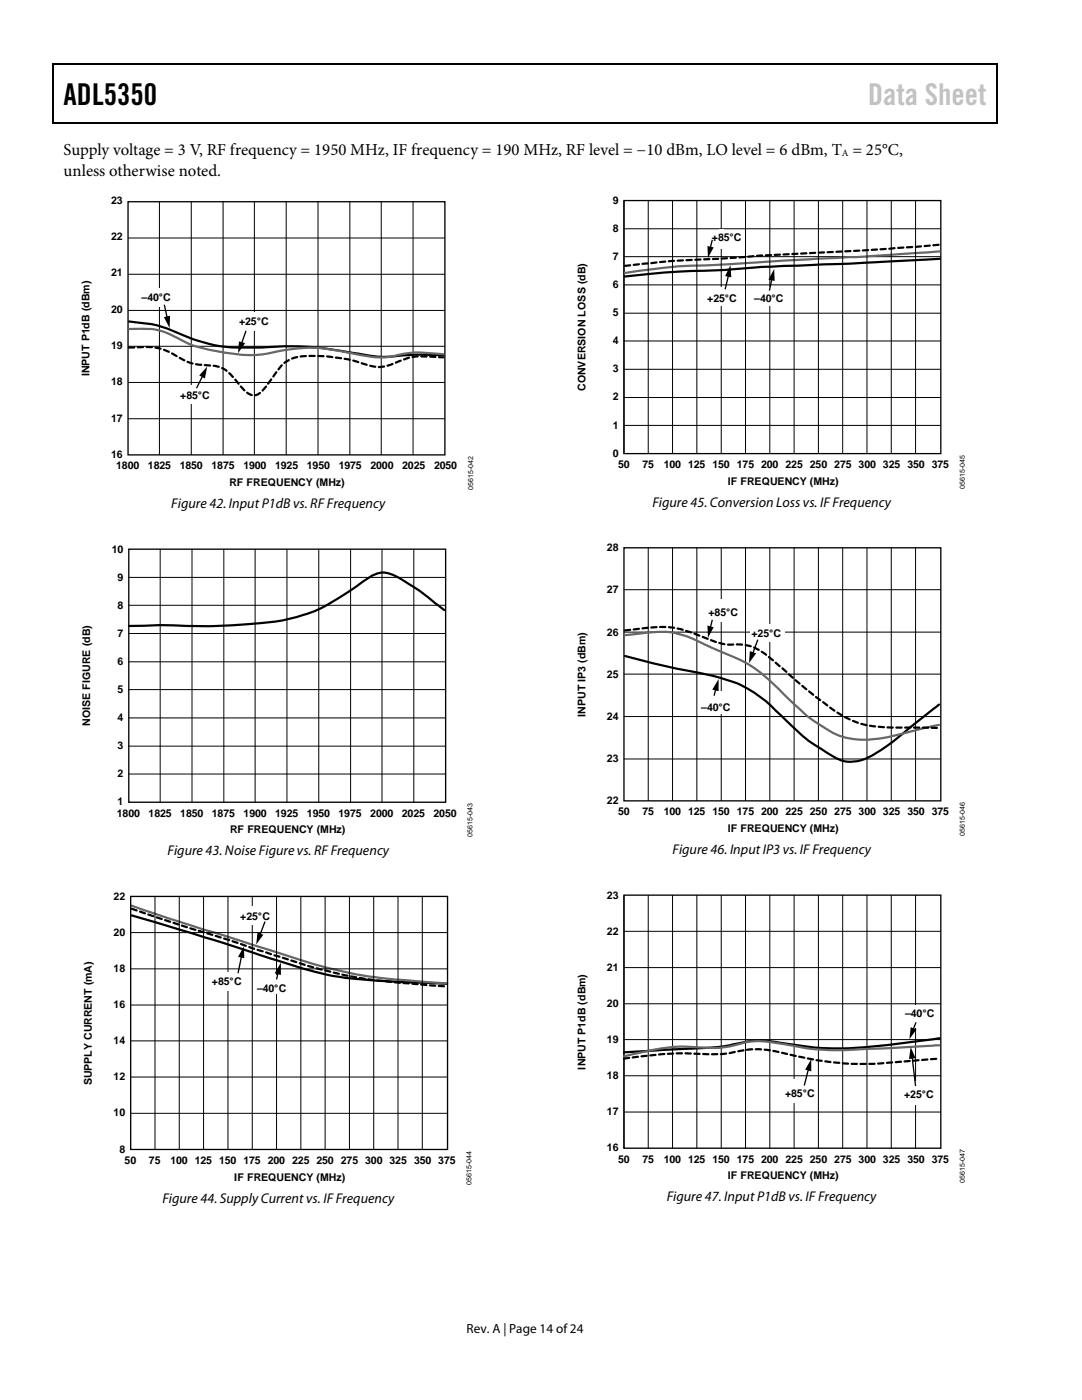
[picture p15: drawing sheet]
<svg xmlns="http://www.w3.org/2000/svg" width="216mm" height="279mm" viewBox="0 0 216 279" stroke-linecap="round" stroke-linejoin="round" font-family="sans-serif">
<defs><g id="words">
<text font-size="6" x="12.7" y="21">ADL5350</text>
<text font-size="6" fill="#c0c0c0" x="173.2" y="21">Data Sheet</text>
<g font-size="3.3">
<text x="12.7" y="30.9">Supply voltage = 3 V, RF frequency = 1950 MHz, IF frequency = 190 MHz, RF level = −10 dBm, LO level = 6 dBm, T = 25°C,</text>
<text x="12.7" y="35.2">unless otherwise noted.</text>
</g>
<g font-size="2.8">
<text x="34.2" y="101.4">Figure 42. Input P1dB vs. RF Frequency</text>
<text x="130.2" y="101.1">Figure 45. Conversion Loss vs. IF Frequency</text>
<text x="33.4" y="170.7">Figure 43. Noise Figure vs. RF Frequency</text>
<text x="134.2" y="170.4">Figure 46. Input IP3 vs. IF Frequency</text>
<text x="133" y="239.8">Figure 47. Input P1dB vs. IF Frequency</text>
<text x="32.4" y="240">Figure 44. Supply Current vs. IF Frequency</text>
</g>
<text font-size="2.6" x="93.1" y="266">Rev. A | Page 14 of 24</text>
<g font-size="2.1">
<text x="22.2" y="40.7">23</text>
<text x="122.3" y="40.7">9</text>
<text x="22.2" y="47.9">22</text>
<text x="122.3" y="46.3">8</text>
<text x="122.3" y="51.9">7</text>
<text x="142" y="48.2">+85°C</text>
<text x="22.2" y="55.2">21</text>
<text x="122.3" y="57.5">6</text>
<text x="22.2" y="62.4">20</text>
<text x="28.3" y="60.1">–40°C</text>
<text x="47.7" y="64.8">+25°C</text>
<text x="122.3" y="63.1">5</text>
<text x="141.1" y="60.2">+25°C</text>
<text x="150.5" y="60.2">–40°C</text>
<text x="22.2" y="69.7">19</text>
<text x="122.3" y="68.7">4</text>
<text x="17.8" y="75.1" transform="rotate(-90 17.8 75.1)">INPUT P1dB (dBm)</text>
<text x="22.2" y="76.9">18</text>
<text x="116.8" y="78" transform="rotate(-90 116.8 78)">CONVERSION LOSS (dB)</text>
<text x="122.3" y="74.3">3</text>
<text x="36" y="79.7">+85°C</text>
<text x="122.3" y="79.9">2</text>
<text x="22.2" y="84.1">17</text>
<text x="122.3" y="85.5">1</text>
<text x="22.2" y="91.4">16</text>
<text x="23.2" y="93.7">1800</text>
<text x="29.5" y="93.7">1825</text>
<text x="35.9" y="93.7">1850</text>
<text x="42.2" y="93.7">1875</text>
<text x="48.6" y="93.7">1900</text>
<text x="54.9" y="93.7">1925</text>
<text x="61.2" y="93.7">1950</text>
<text x="67.6" y="93.7">1975</text>
<text x="73.9" y="93.7">2000</text>
<text x="80.3" y="93.7">2025</text>
<text x="86.6" y="93.7">2050</text>
<text x="122.3" y="91.1">0</text>
<text x="123.3" y="93.4">50</text>
<text x="128.2" y="93.4">75</text>
<text x="132.4" y="93.4">100</text>
<text x="137.3" y="93.4">125</text>
<text x="142.2" y="93.4">150</text>
<text x="147" y="93.4">175</text>
<text x="151.9" y="93.4">200</text>
<text x="156.8" y="93.4">225</text>
<text x="161.6" y="93.4">250</text>
<text x="166.5" y="93.4">275</text>
<text x="171.3" y="93.4">300</text>
<text x="176.2" y="93.4">325</text>
<text x="181.1" y="93.4">350</text>
<text x="185.9" y="93.4">375</text>
<text x="45.8" y="97">RF FREQUENCY (MHz)</text>
<text x="145.2" y="96.7">IF FREQUENCY (MHz)</text>
<text x="22.3" y="110.3">10</text>
<text x="121.1" y="110">28</text>
<text x="23.5" y="115.9">9</text>
<text x="121.1" y="118.4">27</text>
<text x="23.5" y="121.5">8</text>
<text x="141.4" y="122.9">+85°C</text>
<text x="23.5" y="127.1">7</text>
<text x="121.1" y="126.8">26</text>
<text x="149.9" y="127.1">+25°C</text>
<text x="23.5" y="132.7">6</text>
<text x="121.1" y="135.2">25</text>
<text x="23.5" y="138.3">5</text>
<text x="23.5" y="143.9">4</text>
<text x="116.8" y="143" transform="rotate(-90 116.8 143)">INPUT IP3 (dBm)</text>
<text x="121.1" y="143.6">24</text>
<text x="139.9" y="141.9">–40°C</text>
<text x="18" y="144.9" transform="rotate(-90 18 144.9)">NOISE FIGURE (dB)</text>
<text x="23.5" y="149.5">3</text>
<text x="23.5" y="155.1">2</text>
<text x="121.1" y="152">23</text>
<text x="23.5" y="160.7">1</text>
<text x="121.1" y="160.4">22</text>
<text x="23.3" y="163">1800</text>
<text x="29.7" y="163">1825</text>
<text x="36" y="163">1850</text>
<text x="42.3" y="163">1875</text>
<text x="45.9" y="166.3">RF FREQUENCY (MHz)</text>
<text x="48.6" y="163">1900</text>
<text x="54.9" y="163">1925</text>
<text x="61.2" y="163">1950</text>
<text x="67.6" y="163">1975</text>
<text x="73.9" y="163">2000</text>
<text x="80.2" y="163">2025</text>
<text x="86.5" y="163">2050</text>
<text x="123.3" y="162.7">50</text>
<text x="128.2" y="162.7">75</text>
<text x="132.4" y="162.7">100</text>
<text x="137.3" y="162.7">125</text>
<text x="142.2" y="162.7">150</text>
<text x="145.2" y="166">IF FREQUENCY (MHz)</text>
<text x="147" y="162.7">175</text>
<text x="151.9" y="162.7">200</text>
<text x="156.8" y="162.7">225</text>
<text x="161.6" y="162.7">250</text>
<text x="166.5" y="162.7">275</text>
<text x="171.3" y="162.7">300</text>
<text x="176.2" y="162.7">325</text>
<text x="181.1" y="162.7">350</text>
<text x="185.9" y="162.7">375</text>
<text x="22.6" y="179.6">22</text>
<text x="121.1" y="179.3">23</text>
<text x="47.9" y="183.5">+25°C</text>
<text x="22.6" y="186.8">20</text>
<text x="121.1" y="186.5">22</text>
<text x="22.6" y="194">18</text>
<text x="42.3" y="196.6">+85°C</text>
<text x="51.3" y="198">–40°C</text>
<text x="121.1" y="193.7">21</text>
<text x="22.6" y="201.2">16</text>
<text x="121.1" y="200.9">20</text>
<text x="180.6" y="203.1">–40°C</text>
<text x="22.6" y="208.4">14</text>
<text x="121.1" y="208.2">19</text>
<text x="22.6" y="215.6">12</text>
<text x="116.8" y="213.4" transform="rotate(-90 116.8 213.4)">INPUT P1dB (dBm)</text>
<text x="121.1" y="215.3">18</text>
<text x="18.4" y="216.6" transform="rotate(-90 18.4 216.6)">SUPPLY CURRENT (mA)</text>
<text x="156.7" y="218.9">+85°C</text>
<text x="180.4" y="219.1">+25°C</text>
<text x="22.6" y="222.8">10</text>
<text x="121.1" y="222.5">17</text>
<text x="23.8" y="230">8</text>
<text x="24.9" y="232.3">50</text>
<text x="29.7" y="232.3">75</text>
<text x="34" y="232.3">100</text>
<text x="38.9" y="232.3">125</text>
<text x="43.7" y="232.3">150</text>
<text x="48.6" y="232.3">175</text>
<text x="53.4" y="232.3">200</text>
<text x="58.3" y="232.3">225</text>
<text x="63.2" y="232.3">250</text>
<text x="68" y="232.3">275</text>
<text x="72.9" y="232.3">300</text>
<text x="77.7" y="232.3">325</text>
<text x="82.6" y="232.3">350</text>
<text x="87.5" y="232.3">375</text>
<text x="121.1" y="229.8">16</text>
<text x="123.3" y="232">50</text>
<text x="128.2" y="232">75</text>
<text x="132.4" y="232">100</text>
<text x="137.3" y="232">125</text>
<text x="142.2" y="232">150</text>
<text x="147" y="232">175</text>
<text x="151.9" y="232">200</text>
<text x="156.8" y="232">225</text>
<text x="161.6" y="232">250</text>
<text x="166.5" y="232">275</text>
<text x="171.3" y="232">300</text>
<text x="176.2" y="232">325</text>
<text x="181.1" y="232">350</text>
<text x="185.9" y="232">375</text>
<text x="46.8" y="235.6">IF FREQUENCY (MHz)</text>
<text x="145.2" y="235.4">IF FREQUENCY (MHz)</text>
</g>
<text font-size="1.9" x="168" y="31.1">A</text>
<g font-size="1.4">
<text x="94.4" y="97.8" transform="rotate(-90 94.4 97.8)">05615-042</text>
<text x="192.5" y="97.5" transform="rotate(-90 192.5 97.5)">05615-045</text>
<text x="94.3" y="167.1" transform="rotate(-90 94.3 167.1)">05615-043</text>
<text x="192.5" y="166.8" transform="rotate(-90 192.5 166.8)">05615-046</text>
<text x="94.1" y="236.4" transform="rotate(-90 94.1 236.4)">05615-044</text>
<text x="192.5" y="236.2" transform="rotate(-90 192.5 236.2)">05615-047</text>
</g>
</g></defs>
<path d="M10.5 12.7h.3v1h-.3zM198.8 12.7h.2v1h-.2zM198.8 12.7h.2v.3h-.2zM198.8 24.4h.2v.3h-.2z" fill="#000"/>
<path d="M10.5 12.8h188.3M10.7 13.7v11M198.9 13.7v11M10.5 24.5h188.3" fill="none" stroke="#000" stroke-width=".25"/>
<path d="M25.5 40.3h63.3v50.5h-63.3z" fill="none" stroke="#000" stroke-width=".26"/>
<g fill="none" stroke="#000" stroke-width=".2">
<path d="M25.5 54.7h63.3M25.5 47.5h63.3M31.8 40.3v50.5M38.2 40.3v50.5M44.5 40.3v50.5M50.8 40.3v50.5M57.1 40.3v50.5M63.5 40.3v50.5M69.8 40.3v50.5M76.1 40.3v50.5M82.4 40.3v50.5M25.5 76.3h63.3"/>
<path d="M25.5 69.1h63.3M25.5 62h63.3M25.5 83.6h63.3"/>
</g>
<g fill="#fff">
<path d="M37.5 76.9h1.2v3.7h-1.2z"/>
<path d="M50.2 62.3h1.7v3.8h-1.7z"/>
<path d="M31.4 57.5h1.1v3.8h-1.1z"/>
</g>
<path d="M25.7 64.2h.7a26 26 0 0 1 10.9 3 29 29 0 0 0 13.3 2.2h.7a68.1 68.1 0 0 1 20.3 1.2l.6 .1a23.5 23.5 0 0 0 9.1 .2h7.2M88.6 121.8l-.7-.6a43 43 0 0 0-10.1-6.7 4.9 4.9 0 0 0-4.8 1.1l-1.8 1.4a52.7 52.7 0 0 1-9.3 5.3 41.3 41.3 0 0 1-12.7 2.3 130.7 130.7 0 0 1-17.4 .2l-6 .1M26.3 182.7l17.4 5.2 11 3.6a72.5 72.5 0 0 0 15.5 3.8l5.2 .4 13.8 .6" fill="none" stroke="#000" stroke-width=".44"/>
<path d="M25.7 65.7l1.3-.1a13.6 13.6 0 0 1 9.1 2.2 28.7 28.7 0 0 0 10.2 2.8 24.9 24.9 0 0 0 10.5-.7 29.2 29.2 0 0 1 12.9 .5l.7 .1a18 18 0 0 0 10.4 .1 29.6 29.6 0 0 1 7.7 .1M26.3 180.7l8.3 2.9 21.5 6.7a93.2 93.2 0 0 0 28.4 5.6l4.7 .4" fill="none" stroke="#656565" stroke-width=".44"/>
<path d="M25.7 69.4l1.3-.1a11.8 11.8 0 0 1 8.9 2.1 10.3 10.3 0 0 0 5.8 1.5 6 6 0 0 1 5.3 2.9 7.8 7.8 0 0 0 3.4 3.1 3.2 3.2 0 0 0 2.7-1.8l1.5-2.1a7.7 7.7 0 0 1 3.7-3.4 19.8 19.8 0 0 1 7.6-.4l.6 .1a27.8 27.8 0 0 1 7.4 1.7 8.3 8.3 0 0 0 5.9-1 11.1 11.1 0 0 1 6.5-.8l2.2 .1M26.3 181.4l9.7 3.2 9.1 2.8 10.3 3.4a94.1 94.1 0 0 0 28.4 5.7l5.4 .4" fill="none" stroke="#000" stroke-width=".44" stroke-dasharray="1.1 .7"/>
<path d="M32.8 60.8l.6 2.8M40.5 74.8l-1.3 2.7M49.1 66l-1 2.7M25.7 109.6h63.2v50.5h-63.2zM26.1 178.9h63.2v50.5h-63.2zM48.2 190.7l-.7 3.5M52.9 183.9l-1.1 2.8" fill="none" stroke="#000" stroke-width=".26"/>
<path d="M32.7 63.3l1.2-.3-.1 2.5zM41.3 73.2l-.4 2.3-1.1-.6zM47.7 68.1l1.2 .4-1.4 2zM48.7 188.8v2.4l-1.2-.2zM51.4 186l1.1 .6-1.4 1.9z" fill="#000"/>
<g fill="none" stroke="#000" stroke-width=".2">
<path d="M25.7 115.2h63.2M32 109.6v50.5M38.3 109.6v50.5M44.7 109.6v50.5M50.9 109.6v50.5M57.3 109.6v50.5M63.6 109.6v50.5M70 109.6v50.5M76.2 109.6v50.5M82.6 109.6v50.5M25.7 137.6h63.2M25.7 132.1h63.2"/>
<path d="M25.7 126.4h63.2M25.7 120.8h63.2M25.7 154.5h63.2M25.7 148.9h63.2M25.7 143.3h63.2M30.9 178.9v50.5M35.8 178.9v50.5M40.6 178.9v50.5M45.5 178.9v50.5M50.3 178.9v50.5M55.2 178.9v50.5M60 178.9v50.5"/>
<path d="M64.9 178.9v50.5M69.7 178.9v50.5M74.6 178.9v50.5M79.4 178.9v50.5M84.3 178.9v50.5M26 193.4h63.2M26 186.1h63.2M26 214.9h63.2M26 207.7h63.2M26 200.6h63.2M26 222.2h63.2"/>
</g>
<g fill="#fff">
<path d="M44.8 194.1h1.3v3.7h-1.3z"/>
<path d="M54.5 194.7h1.2v3.8h-1.2z"/>
<path d="M49.8 180.9h1.3v3.8h-1.3z"/>
</g>
<path d="M124.5 40h63.2v50.5h-63.2zM142.1 47.9l-.4 1.7M145.4 54.8l-.7 2.9M55.5 194l-.3 1.5" fill="none" stroke="#000" stroke-width=".26"/>
<path d="M141.2 49.1l1.2 .3-1.1 2.1zM145.8 52.9l.1 2.5-1.2-.3zM56 192.1v2.5l-1.2-.4z" fill="#000"/>
<g fill="none" stroke="#000" stroke-width=".2">
<path d="M124.5 56.9h63.2M124.5 51.2h63.2M124.5 45.7h63.2M124.5 40v50.5M129.3 40v50.5M134.2 40v50.5M139 40v50.5M143.9 40v50.5M148.8 40v50.5M153.6 40v50.5M158.5 40v50.5M163.3 40v50.5"/>
<path d="M168.1 40v50.5M173 40v50.5M177.8 40v50.5M182.7 40v50.5M124.5 79.3h63.2M124.5 73.7h63.2M124.5 68.1h63.2M124.5 62.5h63.2M124.5 84.9h63.2"/>
</g>
<path d="M187.5 51.6l-16.7 1-18.6 .7-7.8 .6-10.4 .4-9.3 .9" fill="none" stroke="#000" stroke-width=".44"/>
<path d="M187.5 50.2l-15.7 1.1-8.7 .3-20.3 1.3a113.5 113.5 0 0 0-18.1 1.6" fill="none" stroke="#656565" stroke-width=".44"/>
<path d="M124.7 53.1l9.3-1 12.7-.7 4.5-.4 21.8-1.1 14.5-1.1" fill="none" stroke="#000" stroke-width=".44" stroke-dasharray="1.1 .7"/>
<g fill="#fff">
<path d="M143.2 57.4h.9v3.7h-.9z"/>
<path d="M153.2 57.4h.9v3.7h-.9z"/>
<path d="M143.5 45.8h.8v3.8h-.8z"/>
</g>
<path d="M154.1 55.5l-.6 2.5M124.5 109.3h63.2v50.5h-63.2zM142.1 123.7l-.4 1.8M142.9 137.4l-.4 1.5" fill="none" stroke="#000" stroke-width=".26"/>
<path d="M154.5 53.7l.1 2.4-1.3-.3zM143.4 135.5v2.5l-1.3-.4zM141.2 124.8l1.2 .4-1.1 2.1z" fill="#000"/>
<g fill="none" stroke="#000" stroke-width=".2">
<path d="M124.5 117.7h63.2M129.3 109.3v50.5M134.2 109.3v50.5M139 109.3v50.5M143.9 109.3v50.5M148.8 109.3v50.5M153.6 109.3v50.5M158.5 109.3v50.5M163.3 109.3v50.5M168.1 109.3v50.5M173 109.3v50.5M177.8 109.3v50.5"/>
<path d="M182.7 109.3v50.5M124.5 126.2h63.2M124.5 134.5h63.2M124.5 143h63.2M124.5 151.5h63.2"/>
</g>
<path d="M124.7 130.9l9.6 2.4a70.5 70.5 0 0 1 12.7 3 29.8 29.8 0 0 1 9.2 6.9 38.3 38.3 0 0 0 11.8 8.6 8.4 8.4 0 0 0 7.2-1.7 123.3 123.3 0 0 0 9.8-7.7l2.4-1.8" fill="none" stroke="#000" stroke-width=".44"/>
<path d="M124.7 126.8l2.2-.3a19.4 19.4 0 0 1 9.7 .4l7.4 3.2a28.4 28.4 0 0 1 12.4 8.5l.7 .6a33.3 33.3 0 0 0 10.4 7.7 20 20 0 0 0 11.7-.3l8.2-1.9" fill="none" stroke="#656565" stroke-width=".44"/>
<path d="M124.7 125.8l.7-.1a28.9 28.9 0 0 1 9.7-.3l2.9 .8 3.4 1.4a11.9 11.9 0 0 0 6.5 1 11.4 11.4 0 0 1 6.8 3.5l5.1 4.5 3.1 2.6a32.9 32.9 0 0 0 7.7 4.8 31 31 0 0 0 11.1 1.2l5.7 .1" fill="none" stroke="#000" stroke-width=".44" stroke-dasharray="1.1 .7"/>
<g fill="#fff">
<path d="M143.2 119.5h1.2v4.5h-1.2z"/>
<path d="M143.2 138h1.2v4.5h-1.2z"/>
<path d="M149.6 124.5h6.9v3.5h-6.9z"/>
</g>
<path d="M151.2 127.7l-1 2.9M124.5 178.6h63.2v50.6h-63.2zM161.4 213.2l-.9 3.4" fill="none" stroke="#000" stroke-width=".26"/>
<path d="M149.6 129.9l1.3 .5-1.4 1.9zM161.9 211.3v2.5l-1.2-.3z" fill="#000"/>
<g fill="none" stroke="#000" stroke-width=".2">
<path d="M124.5 178.6v50.6M129.3 178.6v50.6M134.2 178.6v50.6M139 178.6v50.6M143.9 178.6v50.6M148.8 178.6v50.6M153.6 178.6v50.6M158.5 178.6v50.6M163.3 178.6v50.6M168.1 178.6v50.6M173 178.6v50.6M177.8 178.6v50.6"/>
<path d="M182.7 178.6v50.6M124.5 185.9h63.2M124.5 193.1h63.2M124.5 200.3h63.2M124.5 207.5h63.2M124.5 214.7h63.2M124.5 221.9h63.2"/>
</g>
<path d="M187.5 207.2l-6.6 .9a76.7 76.7 0 0 1-20 .8l-4.6-.7a19.8 19.8 0 0 0-10.5 .4 111.2 111.2 0 0 1-13.7 1l-7.6 .4" fill="none" stroke="#000" stroke-width=".44"/>
<path d="M187.5 208.6l-11.8 .7a105 105 0 0 1-13.1 .1l-6.1-1a19.7 19.7 0 0 0-8.1-.3 22.1 22.1 0 0 1-10.2 .9 39.9 39.9 0 0 0-11.7 1.4l-2 .4" fill="none" stroke="#656565" stroke-width=".44"/>
<path d="M124.5 211.3a75.6 75.6 0 0 1 17.9-.9 30.8 30.8 0 0 0 6.8-.9 25.3 25.3 0 0 1 9.1 1.1 59.9 59.9 0 0 0 22.4 1.2l6.8-.5" fill="none" stroke="#000" stroke-width=".44" stroke-dasharray="1.1 .7"/>
<g fill="#fff">
<path d="M182.2 200.7h1.1v4.4h-1.1z"/>
<path d="M182.2 215.8h1.1v4.7h-1.1z"/>
<path d="M157.9 215.4h1.2v4.7h-1.2z"/>
</g>
<path d="M182 210.8l.7 5.9M182.8 204l-.6 1.6" fill="none" stroke="#000" stroke-width=".26"/>
<path d="M181.7 209l1 2.2-1.3 .1zM181.7 205l1.2 .4-1.4 2z" fill="#000"/>
<use href="#words"/>
</svg>
